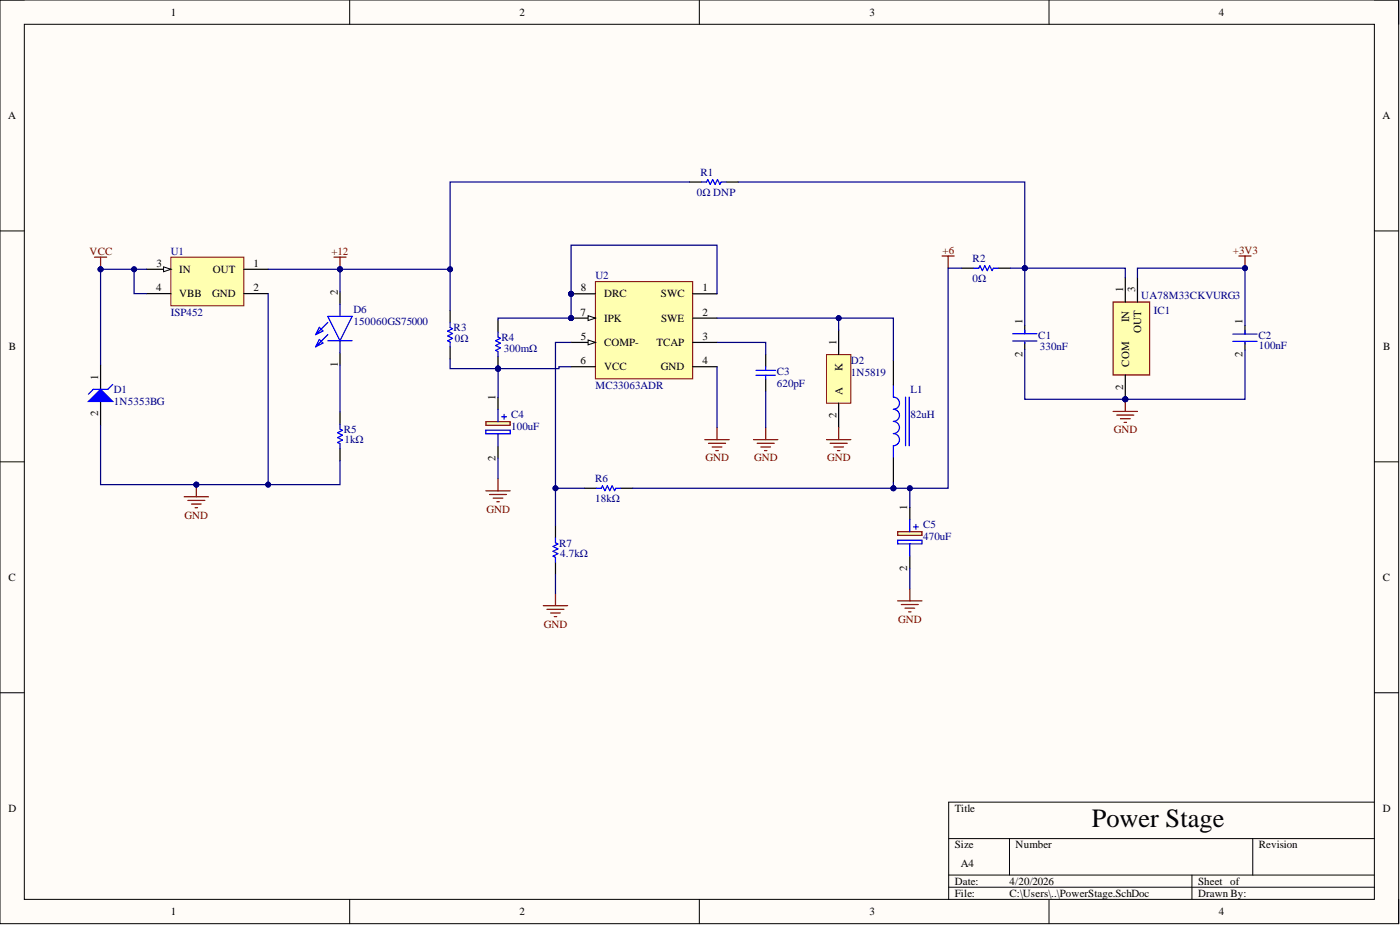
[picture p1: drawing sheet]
<svg xmlns="http://www.w3.org/2000/svg" width="292mm" height="193mm" viewBox="0 0 292 193" stroke-linecap="round" stroke-linejoin="round" font-family="sans-serif">
<defs><g id="words">
<text font-size="5.5" x="227.8" y="172.6">Power Stage</text>
<g font-size="2.3">
<text x="35.6" y="3.3">1</text>
<text x="108.4" y="3.3">2</text>
<text x="181.4" y="3.3">3</text>
<text x="254.3" y="3.3">4</text>
<text x="1.7" y="24.8">A</text>
<text x="288.4" y="24.8">A</text>
<text x="32.7" y="55.7">3</text>
<text x="37.4" y="57">IN</text>
<text x="44.4" y="57">OUT</text>
<text x="52.9" y="55.7">1</text>
<text x="32.6" y="60.8">4</text>
<text x="37.4" y="62">VBB</text>
<text x="44.2" y="62">GND</text>
<text x="52.9" y="60.8">2</text>
<text x="70.5" y="61.4" transform="rotate(-90 70.5 61.4)">2</text>
<text x="121.1" y="65.8">7</text>
<text x="121.2" y="60.8">8</text>
<text x="126" y="62">DRC</text>
<text x="137.9" y="62">SWC</text>
<text x="146.6" y="60.8">1</text>
<text x="146.6" y="65.8">2</text>
<text x="234.3" y="61" transform="rotate(-90 234.3 61)">1</text>
<text x="236.8" y="61" transform="rotate(-90 236.8 61)">3</text>
<text x="121.2" y="70.9">5</text>
<text x="126" y="67.1">IPK</text>
<text x="138" y="67.1">SWE</text>
<text x="146.6" y="70.9">3</text>
<text x="174.5" y="71.9" transform="rotate(-90 174.5 71.9)">1</text>
<text x="213.3" y="67.6" transform="rotate(-90 213.3 67.6)">1</text>
<text x="235.6" y="67.2" transform="rotate(-90 235.6 67.2)">IN</text>
<text x="238.1" y="69.5" transform="rotate(-90 238.1 69.5)">OUT</text>
<text x="259.3" y="67.7" transform="rotate(-90 259.3 67.7)">1</text>
<text x="1.9" y="73">B</text>
<text x="70.5" y="76.5" transform="rotate(-90 70.5 76.5)">1</text>
<text x="121.1" y="76">6</text>
<text x="126" y="72.2">COMP-</text>
<text x="126" y="77.2">VCC</text>
<text x="136.9" y="72.2">TCAP</text>
<text x="137.9" y="77.2">GND</text>
<text x="146.6" y="76">4</text>
<text x="175.8" y="77.4" transform="rotate(-90 175.8 77.4)">K</text>
<text x="213.3" y="74.5" transform="rotate(-90 213.3 74.5)">2</text>
<text x="235.6" y="76.5" transform="rotate(-90 235.6 76.5)">COM</text>
<text x="259.3" y="74.5" transform="rotate(-90 259.3 74.5)">2</text>
<text x="288.6" y="73">B</text>
<text x="20.5" y="79.2" transform="rotate(-90 20.5 79.2)">1</text>
<text x="103.4" y="83.4" transform="rotate(-90 103.4 83.4)">1</text>
<text x="175.8" y="82.3" transform="rotate(-90 175.8 82.3)">A</text>
<text x="234.3" y="81.3" transform="rotate(-90 234.3 81.3)">2</text>
<text x="20.5" y="86.8" transform="rotate(-90 20.5 86.8)">2</text>
<text x="174.5" y="87.2" transform="rotate(-90 174.5 87.2)">2</text>
<text x="103.4" y="96.1" transform="rotate(-90 103.4 96.1)">2</text>
<text x="189.3" y="106.3" transform="rotate(-90 189.3 106.3)">1</text>
<text x="189.3" y="119.1" transform="rotate(-90 189.3 119.1)">2</text>
<text x="1.8" y="121.2">C</text>
<text x="288.5" y="121.2">C</text>
<text x="1.8" y="169.4">D</text>
<text x="199.2" y="169.4">Title</text>
<text x="288.5" y="169.4">D</text>
<text x="199.2" y="177">Size</text>
<text x="211.9" y="177">Number</text>
<text x="262.6" y="177">Revision</text>
<text x="199.2" y="184.6">Date:</text>
<text x="200.5" y="180.8">A4</text>
<text x="210.6" y="184.6">4/20/2026</text>
<text x="250" y="184.6">Sheet of</text>
<text x="35.6" y="190.9">1</text>
<text x="108.4" y="190.9">2</text>
<text x="181.4" y="190.9">3</text>
<text x="199.2" y="187.1">File:</text>
<text x="210.6" y="187.1">C:\Users\..\PowerStage.SchDoc</text>
<text x="250" y="187.1">Drawn By:</text>
<text x="254.3" y="190.9">4</text>
</g>
<g font-size="2.3" fill="#000080">
<text x="145.4" y="40.8">0Ω DNP</text>
<text x="146.2" y="36.7">R1</text>
<text x="35.6" y="53.2">U1</text>
<text x="124.3" y="58.2">U2</text>
<text x="202.9" y="58.7">0Ω</text>
<text x="202.9" y="54.7">R2</text>
<text x="35.6" y="65.8">ISP452</text>
<text x="73.8" y="65.2">D6</text>
<text x="238.1" y="62.4">UA78M33CKVURG3</text>
<text x="240.7" y="65.4">IC1</text>
<text x="73.8" y="67.8">150060GS75000</text>
<text x="94.7" y="69">R3</text>
<text x="94.9" y="71.2">0Ω</text>
<text x="104.6" y="71.1">R4</text>
<text x="216.6" y="70.7">C1</text>
<text x="262.6" y="70.7">C2</text>
<text x="105.1" y="73.4">300mΩ</text>
<text x="177.5" y="76">D2</text>
<text x="217" y="73">330nF</text>
<text x="262.6" y="72.8">100nF</text>
<text x="23.8" y="82">D1</text>
<text x="124.3" y="81">MC33063ADR</text>
<text x="162.1" y="78.3">C3</text>
<text x="162.1" y="80.8">620pF</text>
<text x="177.5" y="78.5">1N5819</text>
<text x="190" y="82.1">L1</text>
<text x="23.8" y="84.5">1N5353BG</text>
<text x="106.7" y="89.8">100uF</text>
<text x="106.7" y="87.2">C4</text>
<text x="190" y="87.1">82uH</text>
<text x="71.7" y="90.3">R5</text>
<text x="71.9" y="92.5">1kΩ</text>
<text x="124.2" y="100.6">R6</text>
<text x="124.2" y="104.6">18kΩ</text>
<text x="192.6" y="112.7">470uF</text>
<text x="192.6" y="110.2">C5</text>
<text x="116.6" y="114">R7</text>
<text x="116.9" y="116.2">4.7kΩ</text>
</g>
<g font-size="2.3" fill="#800000">
<text x="18.7" y="53.2">VCC</text>
<text x="69.2" y="53.2">+12</text>
<text x="196.7" y="52.9">+6</text>
<text x="257.2" y="52.9">+3V3</text>
<text x="232.4" y="90.4">GND</text>
<text x="147.2" y="96.3">GND</text>
<text x="157.3" y="96.3">GND</text>
<text x="172.6" y="96.3">GND</text>
<text x="101.5" y="107">GND</text>
<text x="38.5" y="108.2">GND</text>
<text x="113.4" y="130.9">GND</text>
<text x="187.4" y="129.9">GND</text>
</g>
</g></defs>
<path d="M0 0h291.8v192.7h-291.8z" fill-rule="evenodd" fill="#fffcf8"/>
<path d="M0 0h291.8v192.7h-291.8z" fill="none" stroke="#000" stroke-width=".21"/>
<path d="M5.1 5.1h281.7v182.5h-281.7z" fill-rule="evenodd" fill="#fffcf8"/>
<g fill="none" stroke="#000" stroke-width=".21">
<path d="M0 0h5.1M73 0v5.1M145.9 0v5.1M218.9 0v5.1M286.8 0h5v5.1M5.1 5.1h281.7v182.5h-281.7zM0 48.2h5.1M286.8 48.2h5M0 96.3h5.1M286.8 96.3h5M0 144.5h5.1M286.8 144.5h5"/>
<path d="M197.9 174.9h88.9M210.6 174.9v7.7M261.4 174.9v7.7M286.8 167.3h-88.9v20.3M73 187.6v5.1M145.9 187.6v5.1M197.9 182.6h88.9M197.9 185.1h88.9M218.9 187.6v5.1M248.7 182.6v5M291.8 187.6v5.1"/>
</g>
<path d="M38.4 103.6h5.1M39.2 104.4h3.5M39.9 105.2h2.1M40.7 105.9h.5M41 101.1v2.5" fill="none" stroke="#800000" stroke-width=".25"/>
<circle cx="41" cy="101.1" r=".51" fill="#000080"/>
<circle cx="41" cy="101.1" r=".51" fill="none" stroke="#000080" stroke-width=".21"/>
<path d="M69.7 53.6h2.5M70.9 53.6v2.6" fill="none" stroke="#800000" stroke-width=".25"/>
<circle cx="70.9" cy="56.2" r=".51" fill="#000080"/>
<circle cx="70.9" cy="56.2" r=".51" fill="none" stroke="#000080" stroke-width=".21"/>
<path d="M35.6 53.6h15.3v10.2h-15.3z" fill-rule="evenodd" fill="#ffffb0"/>
<path d="M35.6 53.6h15.3v10.2h-15.3z" fill="none" stroke="#800000" stroke-width=".21"/>
<path d="M30.6 56.2h5M50.9 56.2h5M50.9 61.3h5" fill="none" stroke="#000" stroke-width=".25"/>
<path d="M34.1 55.7l1.5 .5-1.5 .5z" fill="#f8fcff"/>
<path d="M34.1 55.7l1.5 .5-1.5 .5z" fill="none" stroke="#000" stroke-width=".21"/>
<path d="M21 76.1v5.1M30.6 61.3h5M70.9 60.9v2.6M70.9 73.6v2.5M21 83.8v5" fill="none" stroke="#000" stroke-width=".25"/>
<path d="M66.6 70.8l.8 .8-1.5 .7zM66.6 68.3l.8 .7-1.5 .8zM68.4 66h5.1l-2.6 5.1zM68.4 71.1h5.1M68.4 69.8l-2.5 2.5M68.4 67.3l-2.5 2.5M70.9 63.5v2.5M70.9 71.1v2.5" fill="none" stroke="#00f" stroke-width=".25"/>
<path d="M18.4 83.8l2.6-2.6 2.5 2.6z" fill="#00f"/>
<path d="M18.4 83.8l2.6-2.6 2.5 2.6zM23.5 80.2l-1 1h-3l-1.1 1" fill="none" stroke="#00f" stroke-width=".25"/>
<path d="M19.7 53.6h2.6M21 53.6v2.6" fill="none" stroke="#800000" stroke-width=".25"/>
<circle cx="21" cy="56.2" r=".51" fill="#000080"/>
<circle cx="21" cy="56.2" r=".51" fill="none" stroke="#000080" stroke-width=".21"/>
<circle cx="119.2" cy="66.4" r=".51" fill="#000080"/>
<circle cx="119.2" cy="66.4" r=".51" fill="none" stroke="#000080" stroke-width=".21"/>
<circle cx="119.2" cy="61.3" r=".51" fill="#000080"/>
<circle cx="119.2" cy="61.3" r=".51" fill="none" stroke="#000080" stroke-width=".21"/>
<path d="M124.2 58.8h20.3v20.2h-20.3z" fill-rule="evenodd" fill="#ffffb0"/>
<path d="M124.2 58.8h20.3v20.2h-20.3z" fill="none" stroke="#800000" stroke-width=".21"/>
<path d="M119.2 71.4h5M144.5 61.3h5.1M144.5 66.4h5.1M144.5 71.4h5.1M144.5 76.5h5.1" fill="none" stroke="#000" stroke-width=".25"/>
<path d="M122.7 70.9l1.5 .5-1.5 .5z" fill="#f8fcff"/>
<path d="M122.7 70.9l1.5 .5-1.5 .5z" fill="none" stroke="#000" stroke-width=".21"/>
<path d="M119.2 76.5h5M119.2 66.4h5" fill="none" stroke="#000" stroke-width=".25"/>
<path d="M122.7 65.9l1.5 .5-1.5 .5z" fill="#f8fcff"/>
<path d="M122.7 65.9l1.5 .5-1.5 .5z" fill="none" stroke="#000" stroke-width=".21"/>
<circle cx="119.2" cy="66.4" r=".51" fill="#000080"/>
<circle cx="119.2" cy="66.4" r=".51" fill="none" stroke="#000080" stroke-width=".21"/>
<path d="M119.2 61.3h5" fill="none" stroke="#000" stroke-width=".25"/>
<circle cx="119.2" cy="61.3" r=".51" fill="#000080"/>
<circle cx="119.2" cy="61.3" r=".51" fill="none" stroke="#000080" stroke-width=".21"/>
<path d="M113.4 126.4h5M114.1 127.1h3.6M114.9 127.9h2M115.6 128.6h.5M115.9 123.8v2.6M187.3 125.4h5.1M188 126.1h3.6M188.8 126.9h2M189.6 127.6h.5M189.8 122.8v2.6" fill="none" stroke="#800000" stroke-width=".25"/>
<path d="M186.4 80.3v2.5a1.27 1.27 0 0 1 1.3 1.3 1.27 1.27 0 0 1-1.3 1.3 1.27 1.27 0 0 1 1.3 1.2 1.27 1.27 0 0 1-1.3 1.3 1.27 1.27 0 0 1 1.3 1.3 1.27 1.27 0 0 1-1.3 1.3 1.27 1.27 0 0 1 1.3 1.2 1.27 1.27 0 0 1-1.3 1.3v2.5M188.9 82.8v10.2M189.7 82.8v10.2" fill="none" stroke="#00f" stroke-width=".25"/>
<path d="M186.4 75.2v5.1M186.4 95.5v5.1" fill="none" stroke="#000" stroke-width=".25"/>
<path d="M172.4 74h5.1v10.1h-5.1z" fill-rule="evenodd" fill="#ffffb0"/>
<path d="M172.4 74h5.1v10.1h-5.1z" fill="none" stroke="#800000" stroke-width=".21"/>
<path d="M159.8 74v2.5M159.8 79v2.6M175 68.9v5.1M175 84.1v5.1" fill="none" stroke="#000" stroke-width=".25"/>
<g fill="none" stroke="#800000" stroke-width=".25">
<path d="M147.1 91.7h5M147.8 92.5h3.6M148.6 93.2h2M149.4 94h.5M149.6 89.2v2.5M157.2 91.7h5.1M158 92.5h3.5M158.7 93.2h2.1M159.5 94h.5M159.8 89.2v2.5M172.4 91.7h5.1M173.2 92.5h3.6"/>
<path d="M174 93.2h2M174.7 94h.5M175 89.2v2.5"/>
</g>
<path d="M157.7 77.3h4.1M157.7 78.3h4.1M159.8 76.5v.8M159.8 78.3v.7" fill="none" stroke="#00f" stroke-width=".25"/>
<circle cx="103.9" cy="76.9" r=".51" fill="#000080"/>
<circle cx="103.9" cy="76.9" r=".51" fill="none" stroke="#000080" stroke-width=".21"/>
<path d="M103.9 66.8v2.5M103.9 74.4v2.5" fill="none" stroke="#000" stroke-width=".25"/>
<circle cx="103.9" cy="76.9" r=".51" fill="#000080"/>
<circle cx="103.9" cy="76.9" r=".51" fill="none" stroke="#000080" stroke-width=".21"/>
<path d="M103.9 69.3v1l.5 .3-1 .5 1 .5-1 .5 1 .5-1 .5 .5 .3v1" fill="none" stroke="#00f" stroke-width=".25"/>
<path d="M103.9 99.9v2.5M101.4 102.4h5M102.1 103.2h3.6M102.9 103.9h2M103.7 104.7h.5" fill="none" stroke="#800000" stroke-width=".25"/>
<circle cx="234.8" cy="83.3" r=".51" fill="#000080"/>
<circle cx="234.8" cy="83.3" r=".51" fill="none" stroke="#000080" stroke-width=".21"/>
<path d="M232.2 63h7.7v15.2h-7.7z" fill-rule="evenodd" fill="#ffffb0"/>
<path d="M232.2 63h7.7v15.2h-7.7z" fill="none" stroke="#800000" stroke-width=".25"/>
<path d="M234.8 57.9v5.1M234.8 78.2v5.1" fill="none" stroke="#000" stroke-width=".25"/>
<circle cx="234.8" cy="83.3" r=".51" fill="#000080"/>
<circle cx="234.8" cy="83.3" r=".51" fill="none" stroke="#000080" stroke-width=".21"/>
<path d="M237.3 57.9v5.1M213.8 67.8v1.8M213.8 71.4v1.5M259.8 67.9v1.8M259.8 71.5v1.5" fill="none" stroke="#000" stroke-width=".25"/>
<path d="M211.3 69.6h5M211.3 71.1h5M213.8 68.9v.7M213.8 71.4v.2M257.2 69.7h5.1M257.2 71.2h5.1M259.8 68.9v.8M259.8 71.5v.2" fill="none" stroke="#00f" stroke-width=".25"/>
<path d="M196.6 53.4h2.5M197.8 53.4v2.5M232.2 85.8h5.1M233 86.6h3.6M233.8 87.4h2M234.5 88.1h.5M234.8 83.3v2.5" fill="none" stroke="#800000" stroke-width=".25"/>
<circle cx="234.8" cy="83.3" r=".51" fill="#000080"/>
<circle cx="234.8" cy="83.3" r=".51" fill="none" stroke="#000080" stroke-width=".21"/>
<path d="M258.5 53.4h2.5M259.8 53.4v2.5" fill="none" stroke="#800000" stroke-width=".25"/>
<circle cx="259.8" cy="55.9" r=".51" fill="#000080"/>
<circle cx="259.8" cy="55.9" r=".51" fill="none" stroke="#000080" stroke-width=".21"/>
<path d="M143.9 38h2.5M151.5 38h2.5M200.7 55.9h2.5M208.3 55.9h2.5M93.9 64.8v2.5M93.9 72.4v2.5M70.9 86v2.5M70.9 93.6v2.5M115.9 109.7v2.5M115.9 117.3v2.5M121.9 101.9h2.5M129.5 101.9h2.5" fill="none" stroke="#000" stroke-width=".25"/>
<path d="M146.4 38h1l.3-.5 .5 1 .5-1 .5 1 .5-1 .5 1 .3-.5h1M203.2 55.9h1l.3-.5 .5 1.1 .5-1.1 .5 1.1 .5-1.1 .5 1.1 .3-.6h1M93.9 67.3v1l.5 .3-1 .5 1 .5-1 .5 1 .5-1 .5 .5 .3v1M70.9 88.5v1l.5 .3-1 .5 1 .5-1 .5 1 .5-1 .5 .5 .3v1M115.9 112.2v1l.5 .3-1 .5 1 .5-1 .5 1 .5-1 .5 .5 .3v1M124.4 101.9h1l.3-.5 .5 1 .5-1 .5 1 .5-1 .5 1 .3-.5h1" fill="none" stroke="#00f" stroke-width=".25"/>
<path d="M101.4 88h5v.7h-5z" fill-rule="evenodd" fill="#ffffb0"/>
<path d="M101.4 88h5v.7h-5z" fill="none" stroke="#800000" stroke-width=".25"/>
<path d="M103.9 82.9v2.5M103.9 93v2.6" fill="none" stroke="#000" stroke-width=".25"/>
<path d="M101.4 89.7h5v.8h-5zM103.9 85.4v2.6M103.9 90.5v2.5M104.7 86.9h1M105.2 86.4v1.1" fill="none" stroke="#00f" stroke-width=".25"/>
<path d="M187.3 110.9h5.1v.8h-5.1z" fill-rule="evenodd" fill="#ffffb0"/>
<path d="M187.3 110.9h5.1v.8h-5.1z" fill="none" stroke="#800000" stroke-width=".25"/>
<path d="M189.8 105.9v2.5M189.8 116v2.5" fill="none" stroke="#000" stroke-width=".25"/>
<path d="M187.3 112.7h5.1v.8h-5.1zM189.8 108.4v2.5M189.8 113.5v2.5M190.6 109.9h1M191.1 109.4v1" fill="none" stroke="#00f" stroke-width=".25"/>
<path d="M70.9 56.2v4.7" fill="none" stroke="#000080" stroke-width=".25"/>
<circle cx="70.9" cy="56.2" r=".51" fill="#000080"/>
<circle cx="70.9" cy="56.2" r=".51" fill="none" stroke="#000080" stroke-width=".21"/>
<path d="M21 88.8v12.3h20" fill="none" stroke="#000080" stroke-width=".25"/>
<circle cx="41" cy="101.1" r=".51" fill="#000080"/>
<circle cx="41" cy="101.1" r=".51" fill="none" stroke="#000080" stroke-width=".21"/>
<path d="M55.9 56.2h15" fill="none" stroke="#000080" stroke-width=".25"/>
<circle cx="70.9" cy="56.2" r=".51" fill="#000080"/>
<circle cx="70.9" cy="56.2" r=".51" fill="none" stroke="#000080" stroke-width=".21"/>
<path d="M55.9 61.3v39.8" fill="none" stroke="#000080" stroke-width=".25"/>
<circle cx="55.9" cy="101.1" r=".51" fill="#000080"/>
<circle cx="55.9" cy="101.1" r=".51" fill="none" stroke="#000080" stroke-width=".21"/>
<path d="M70.9 96.1v5h-29.9" fill="none" stroke="#000080" stroke-width=".25"/>
<circle cx="41" cy="101.1" r=".51" fill="#000080"/>
<circle cx="41" cy="101.1" r=".51" fill="none" stroke="#000080" stroke-width=".21"/>
<circle cx="55.9" cy="101.1" r=".51" fill="#000080"/>
<circle cx="55.9" cy="101.1" r=".51" fill="none" stroke="#000080" stroke-width=".21"/>
<path d="M149.6 66.4h36.8v8.8" fill="none" stroke="#000080" stroke-width=".25"/>
<circle cx="175" cy="66.4" r=".51" fill="#000080"/>
<circle cx="175" cy="66.4" r=".51" fill="none" stroke="#000080" stroke-width=".21"/>
<path d="M119.2 61.3v-10.1h30.4v10.1M149.6 76.5v12.7" fill="none" stroke="#000080" stroke-width=".25"/>
<circle cx="119.2" cy="61.3" r=".51" fill="#000080"/>
<circle cx="119.2" cy="61.3" r=".51" fill="none" stroke="#000080" stroke-width=".21"/>
<path d="M119.2 61.3v5.1" fill="none" stroke="#000080" stroke-width=".25"/>
<circle cx="119.2" cy="61.3" r=".51" fill="#000080"/>
<circle cx="119.2" cy="61.3" r=".51" fill="none" stroke="#000080" stroke-width=".21"/>
<circle cx="119.2" cy="66.4" r=".51" fill="#000080"/>
<circle cx="119.2" cy="66.4" r=".51" fill="none" stroke="#000080" stroke-width=".21"/>
<path d="M149.6 71.4h10.2v2.6M175 66.4v2.5M159.8 81.6v7.6" fill="none" stroke="#000080" stroke-width=".25"/>
<circle cx="175" cy="66.4" r=".51" fill="#000080"/>
<circle cx="175" cy="66.4" r=".51" fill="none" stroke="#000080" stroke-width=".21"/>
<path d="M213.8 72.9v10.4h21" fill="none" stroke="#000080" stroke-width=".25"/>
<circle cx="234.8" cy="83.3" r=".51" fill="#000080"/>
<circle cx="234.8" cy="83.3" r=".51" fill="none" stroke="#000080" stroke-width=".21"/>
<path d="M237.3 57.9v-2h22.5v12" fill="none" stroke="#000080" stroke-width=".25"/>
<circle cx="259.8" cy="55.9" r=".51" fill="#000080"/>
<circle cx="259.8" cy="55.9" r=".51" fill="none" stroke="#000080" stroke-width=".21"/>
<path d="M259.8 73v10.3h-25" fill="none" stroke="#000080" stroke-width=".25"/>
<circle cx="234.8" cy="83.3" r=".51" fill="#000080"/>
<circle cx="234.8" cy="83.3" r=".51" fill="none" stroke="#000080" stroke-width=".21"/>
<path d="M115.9 119.8v4M115.9 101.9h6" fill="none" stroke="#000080" stroke-width=".25"/>
<circle cx="115.9" cy="101.9" r=".51" fill="#000080"/>
<circle cx="115.9" cy="101.9" r=".51" fill="none" stroke="#000080" stroke-width=".21"/>
<path d="M70.9 76.1v9.9M119.2 71.4h-3.3v38.3" fill="none" stroke="#000080" stroke-width=".25"/>
<circle cx="115.9" cy="101.9" r=".51" fill="#000080"/>
<circle cx="115.9" cy="101.9" r=".51" fill="none" stroke="#000080" stroke-width=".21"/>
<path d="M119.2 66.4h-15.3v.4" fill="none" stroke="#000080" stroke-width=".25"/>
<circle cx="119.2" cy="66.4" r=".51" fill="#000080"/>
<circle cx="119.2" cy="66.4" r=".51" fill="none" stroke="#000080" stroke-width=".21"/>
<path d="M70.9 56.2h23v8.6" fill="none" stroke="#000080" stroke-width=".25"/>
<circle cx="70.9" cy="56.2" r=".51" fill="#000080"/>
<circle cx="70.9" cy="56.2" r=".51" fill="none" stroke="#000080" stroke-width=".21"/>
<circle cx="93.9" cy="56.2" r=".51" fill="#000080"/>
<circle cx="93.9" cy="56.2" r=".51" fill="none" stroke="#000080" stroke-width=".21"/>
<path d="M93.9 74.9v2h10" fill="none" stroke="#000080" stroke-width=".25"/>
<circle cx="103.9" cy="76.9" r=".51" fill="#000080"/>
<circle cx="103.9" cy="76.9" r=".51" fill="none" stroke="#000080" stroke-width=".21"/>
<path d="M213.8 55.9v11.9" fill="none" stroke="#000080" stroke-width=".25"/>
<circle cx="213.8" cy="55.9" r=".51" fill="#000080"/>
<circle cx="213.8" cy="55.9" r=".51" fill="none" stroke="#000080" stroke-width=".21"/>
<path d="M213.8 55.9h21v2" fill="none" stroke="#000080" stroke-width=".25"/>
<circle cx="213.8" cy="55.9" r=".51" fill="#000080"/>
<circle cx="213.8" cy="55.9" r=".51" fill="none" stroke="#000080" stroke-width=".21"/>
<path d="M210.8 55.9h3" fill="none" stroke="#000080" stroke-width=".25"/>
<circle cx="213.8" cy="55.9" r=".51" fill="#000080"/>
<circle cx="213.8" cy="55.9" r=".51" fill="none" stroke="#000080" stroke-width=".21"/>
<path d="M119.2 76.5h-2.6v.4h-12.7" fill="none" stroke="#000080" stroke-width=".25"/>
<circle cx="103.9" cy="76.9" r=".51" fill="#000080"/>
<circle cx="103.9" cy="76.9" r=".51" fill="none" stroke="#000080" stroke-width=".21"/>
<path d="M132 101.9h54.4" fill="none" stroke="#000080" stroke-width=".25"/>
<circle cx="186.4" cy="101.9" r=".51" fill="#000080"/>
<circle cx="186.4" cy="101.9" r=".51" fill="none" stroke="#000080" stroke-width=".21"/>
<path d="M143.9 38h-50v18.2" fill="none" stroke="#000080" stroke-width=".25"/>
<circle cx="93.9" cy="56.2" r=".51" fill="#000080"/>
<circle cx="93.9" cy="56.2" r=".51" fill="none" stroke="#000080" stroke-width=".21"/>
<path d="M154 38h59.8v17.9" fill="none" stroke="#000080" stroke-width=".25"/>
<circle cx="213.8" cy="55.9" r=".51" fill="#000080"/>
<circle cx="213.8" cy="55.9" r=".51" fill="none" stroke="#000080" stroke-width=".21"/>
<path d="M21 56.2h9.6" fill="none" stroke="#000080" stroke-width=".25"/>
<circle cx="21" cy="56.2" r=".51" fill="#000080"/>
<circle cx="21" cy="56.2" r=".51" fill="none" stroke="#000080" stroke-width=".21"/>
<circle cx="28" cy="56.2" r=".51" fill="#000080"/>
<circle cx="28" cy="56.2" r=".51" fill="none" stroke="#000080" stroke-width=".21"/>
<path d="M28 56.2v5.1h2.6" fill="none" stroke="#000080" stroke-width=".25"/>
<circle cx="28" cy="56.2" r=".51" fill="#000080"/>
<circle cx="28" cy="56.2" r=".51" fill="none" stroke="#000080" stroke-width=".21"/>
<path d="M21 56.2v19.9" fill="none" stroke="#000080" stroke-width=".25"/>
<circle cx="21" cy="56.2" r=".51" fill="#000080"/>
<circle cx="21" cy="56.2" r=".51" fill="none" stroke="#000080" stroke-width=".21"/>
<path d="M103.9 76.9v6" fill="none" stroke="#000080" stroke-width=".25"/>
<circle cx="103.9" cy="76.9" r=".51" fill="#000080"/>
<circle cx="103.9" cy="76.9" r=".51" fill="none" stroke="#000080" stroke-width=".21"/>
<circle cx="103.9" cy="76.9" r=".51" fill="#000080"/>
<circle cx="103.9" cy="76.9" r=".51" fill="none" stroke="#000080" stroke-width=".21"/>
<path d="M103.9 95.6v4.3M186.4 100.6v1.3" fill="none" stroke="#000080" stroke-width=".25"/>
<circle cx="186.4" cy="101.9" r=".51" fill="#000080"/>
<circle cx="186.4" cy="101.9" r=".51" fill="none" stroke="#000080" stroke-width=".21"/>
<path d="M200.7 55.9h-2.9v46h-11.4" fill="none" stroke="#000080" stroke-width=".25"/>
<circle cx="186.4" cy="101.9" r=".51" fill="#000080"/>
<circle cx="186.4" cy="101.9" r=".51" fill="none" stroke="#000080" stroke-width=".21"/>
<circle cx="189.8" cy="101.9" r=".51" fill="#000080"/>
<circle cx="189.8" cy="101.9" r=".51" fill="none" stroke="#000080" stroke-width=".21"/>
<path d="M189.8 101.9v4" fill="none" stroke="#000080" stroke-width=".25"/>
<circle cx="189.8" cy="101.9" r=".51" fill="#000080"/>
<circle cx="189.8" cy="101.9" r=".51" fill="none" stroke="#000080" stroke-width=".21"/>
<path d="M189.8 118.5v4.3" fill="none" stroke="#000080" stroke-width=".25"/>
<use href="#words"/>
</svg>
